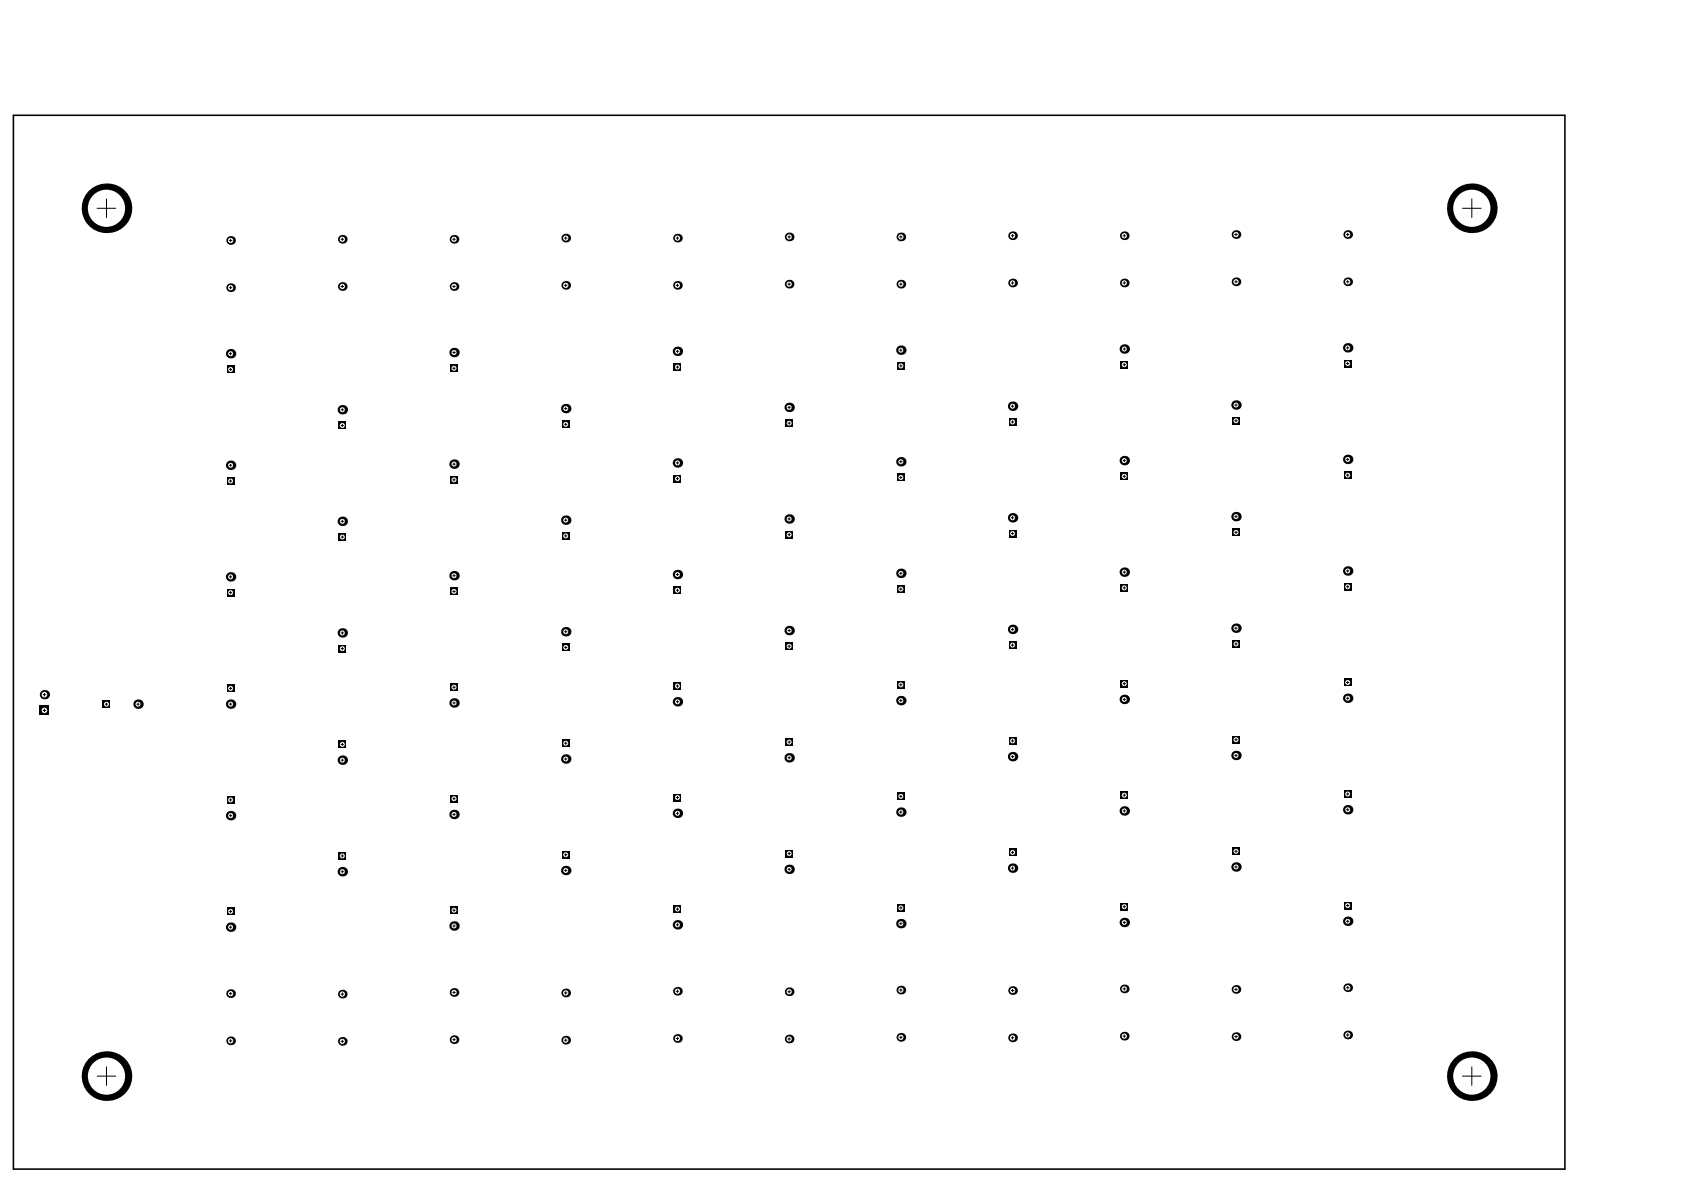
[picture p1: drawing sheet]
<svg xmlns="http://www.w3.org/2000/svg" width="297mm" height="210mm" viewBox="0 0 297 210" stroke-linecap="round" stroke-linejoin="round" font-family="sans-serif">
<path d="M2.4 20.3h273.6v185.9h-273.6z" fill="none" stroke="#000" stroke-width=".28"/>
<path d="M118.8 103.4h1.4v1.4h-1.4z" fill-rule="evenodd" fill="#000"/>
<circle cx="119.5" cy="104.1" r=".44" fill="#fff"/>
<path d="M118.8 83.7h1.4v1.4h-1.4z" fill-rule="evenodd" fill="#000"/>
<circle cx="119.5" cy="84.4" r=".44" fill="#fff"/>
<circle cx="119.5" cy="62" r=".83" fill="#000"/>
<circle cx="119.5" cy="62" r=".44" fill="#fff"/>
<circle cx="119.5" cy="42" r=".77" fill="#000"/>
<circle cx="119.5" cy="42" r=".47" fill="#fff"/>
<path d="M138.5 149.9h1.4v1.4h-1.4z" fill-rule="evenodd" fill="#000"/>
<circle cx="139.2" cy="150.6" r=".44" fill="#fff"/>
<path d="M138.5 130.2h1.4v1.4h-1.4z" fill-rule="evenodd" fill="#000"/>
<circle cx="139.2" cy="130.9" r=".44" fill="#fff"/>
<circle cx="119.5" cy="183.2" r=".77" fill="#000"/>
<circle cx="119.5" cy="183.2" r=".47" fill="#fff"/>
<circle cx="119.5" cy="174.8" r=".77" fill="#000"/>
<circle cx="119.5" cy="174.8" r=".47" fill="#fff"/>
<circle cx="119.5" cy="163.1" r=".83" fill="#000"/>
<circle cx="119.5" cy="163.1" r=".44" fill="#fff"/>
<path d="M118.8 159.7h1.4v1.3h-1.4z" fill-rule="evenodd" fill="#000"/>
<circle cx="119.5" cy="160.3" r=".44" fill="#fff"/>
<path d="M118.8 140h1.4v1.4h-1.4z" fill-rule="evenodd" fill="#000"/>
<circle cx="119.5" cy="140.7" r=".44" fill="#fff"/>
<path d="M118.8 120.3h1.4v1.4h-1.4z" fill-rule="evenodd" fill="#000"/>
<circle cx="119.5" cy="121" r=".44" fill="#fff"/>
<circle cx="119.5" cy="123.8" r=".83" fill="#000"/>
<circle cx="119.5" cy="123.8" r=".44" fill="#fff"/>
<circle cx="119.5" cy="101.3" r=".83" fill="#000"/>
<circle cx="119.5" cy="101.3" r=".44" fill="#fff"/>
<circle cx="119.5" cy="50.3" r=".77" fill="#000"/>
<circle cx="119.5" cy="50.3" r=".47" fill="#fff"/>
<path d="M138.5 113.3h1.4v1.4h-1.4z" fill-rule="evenodd" fill="#000"/>
<circle cx="139.2" cy="114" r=".44" fill="#fff"/>
<path d="M138.5 93.6h1.4v1.4h-1.4z" fill-rule="evenodd" fill="#000"/>
<circle cx="139.2" cy="94.3" r=".44" fill="#fff"/>
<path d="M138.5 73.9h1.4v1.4h-1.4z" fill-rule="evenodd" fill="#000"/>
<circle cx="139.2" cy="74.6" r=".44" fill="#fff"/>
<circle cx="119.5" cy="143.5" r=".83" fill="#000"/>
<circle cx="119.5" cy="143.5" r=".44" fill="#fff"/>
<circle cx="119.5" cy="81.7" r=".83" fill="#000"/>
<circle cx="119.5" cy="81.7" r=".44" fill="#fff"/>
<path d="M118.8 64.1h1.4v1.3h-1.4z" fill-rule="evenodd" fill="#000"/>
<circle cx="119.5" cy="64.8" r=".44" fill="#fff"/>
<path d="M18.1 123.5h1.4v1.4h-1.4z" fill-rule="evenodd" fill="#000"/>
<circle cx="18.8" cy="124.2" r=".44" fill="#fff"/>
<circle cx="40.7" cy="175.3" r=".77" fill="#000"/>
<circle cx="40.7" cy="175.3" r=".47" fill="#fff"/>
<circle cx="40.7" cy="50.7" r=".77" fill="#000"/>
<circle cx="40.7" cy="50.7" r=".47" fill="#fff"/>
<circle cx="60.4" cy="175.4" r=".77" fill="#000"/>
<circle cx="60.4" cy="175.4" r=".47" fill="#fff"/>
<path d="M59.7 150.3h1.4v1.4h-1.4z" fill-rule="evenodd" fill="#000"/>
<circle cx="60.4" cy="151" r=".44" fill="#fff"/>
<path d="M59.7 74.4h1.4v1.3h-1.4z" fill-rule="evenodd" fill="#000"/>
<circle cx="60.4" cy="75.1" r=".44" fill="#fff"/>
<circle cx="80.1" cy="175.1" r=".77" fill="#000"/>
<circle cx="80.1" cy="175.1" r=".47" fill="#fff"/>
<circle cx="80.1" cy="124" r=".83" fill="#000"/>
<circle cx="80.1" cy="124" r=".44" fill="#fff"/>
<path d="M79.4 103.6h1.4v1.4h-1.4z" fill-rule="evenodd" fill="#000"/>
<circle cx="80.1" cy="104.3" r=".44" fill="#fff"/>
<circle cx="80.1" cy="81.9" r=".83" fill="#000"/>
<circle cx="80.1" cy="81.9" r=".44" fill="#fff"/>
<circle cx="99.8" cy="175.1" r=".77" fill="#000"/>
<circle cx="99.8" cy="175.1" r=".47" fill="#fff"/>
<path d="M99.1 150.1h1.4v1.4h-1.4z" fill-rule="evenodd" fill="#000"/>
<circle cx="99.8" cy="150.8" r=".44" fill="#fff"/>
<path d="M99.1 130.4h1.4v1.4h-1.4z" fill-rule="evenodd" fill="#000"/>
<circle cx="99.8" cy="131.1" r=".44" fill="#fff"/>
<circle cx="99.8" cy="42" r=".77" fill="#000"/>
<circle cx="99.8" cy="42" r=".47" fill="#fff"/>
<path d="M158.2 103.2h1.4v1.4h-1.4z" fill-rule="evenodd" fill="#000"/>
<circle cx="158.9" cy="103.9" r=".44" fill="#fff"/>
<path d="M158.2 83.5h1.4v1.4h-1.4z" fill-rule="evenodd" fill="#000"/>
<circle cx="158.9" cy="84.2" r=".44" fill="#fff"/>
<circle cx="158.9" cy="41.8" r=".77" fill="#000"/>
<circle cx="158.9" cy="41.8" r=".47" fill="#fff"/>
<circle cx="178.6" cy="153.1" r=".83" fill="#000"/>
<circle cx="178.6" cy="153.1" r=".44" fill="#fff"/>
<path d="M177.9 130h1.4v1.4h-1.4z" fill-rule="evenodd" fill="#000"/>
<circle cx="178.6" cy="130.7" r=".44" fill="#fff"/>
<path d="M197.6 159.2h1.4v1.4h-1.4z" fill-rule="evenodd" fill="#000"/>
<circle cx="198.3" cy="159.9" r=".44" fill="#fff"/>
<path d="M197.6 83.3h1.4v1.4h-1.4z" fill-rule="evenodd" fill="#000"/>
<circle cx="198.3" cy="84" r=".44" fill="#fff"/>
<path d="M197.6 63.6h1.4v1.4h-1.4z" fill-rule="evenodd" fill="#000"/>
<circle cx="198.3" cy="64.3" r=".44" fill="#fff"/>
<circle cx="218" cy="152.9" r=".83" fill="#000"/>
<circle cx="218" cy="152.9" r=".44" fill="#fff"/>
<circle cx="218" cy="110.8" r=".83" fill="#000"/>
<circle cx="218" cy="110.8" r=".44" fill="#fff"/>
<path d="M7 124.5h1.7v1.6h-1.7z" fill-rule="evenodd" fill="#000"/>
<circle cx="7.8" cy="125.3" r=".49" fill="#fff"/>
<circle cx="7.8" cy="122.5" r=".82" fill="#000"/>
<circle cx="7.8" cy="122.5" r=".49" fill="#fff"/>
<circle cx="40.7" cy="183.6" r=".77" fill="#000"/>
<circle cx="40.7" cy="183.6" r=".47" fill="#fff"/>
<path d="M40 160.1h1.4v1.4h-1.4z" fill-rule="evenodd" fill="#000"/>
<circle cx="40.7" cy="160.8" r=".44" fill="#fff"/>
<path d="M40 140.4h1.4v1.4h-1.4z" fill-rule="evenodd" fill="#000"/>
<circle cx="40.7" cy="141.1" r=".44" fill="#fff"/>
<path d="M40 120.7h1.4v1.4h-1.4z" fill-rule="evenodd" fill="#000"/>
<circle cx="40.7" cy="121.4" r=".44" fill="#fff"/>
<path d="M40 103.8h1.4v1.4h-1.4z" fill-rule="evenodd" fill="#000"/>
<circle cx="40.7" cy="104.5" r=".44" fill="#fff"/>
<path d="M40 84.2h1.4v1.3h-1.4z" fill-rule="evenodd" fill="#000"/>
<circle cx="40.7" cy="84.8" r=".44" fill="#fff"/>
<path d="M40 64.5h1.4v1.4h-1.4z" fill-rule="evenodd" fill="#000"/>
<circle cx="40.7" cy="65.2" r=".44" fill="#fff"/>
<circle cx="40.7" cy="42.4" r=".77" fill="#000"/>
<circle cx="40.7" cy="42.4" r=".47" fill="#fff"/>
<circle cx="60.4" cy="183.7" r=".77" fill="#000"/>
<circle cx="60.4" cy="183.7" r=".47" fill="#fff"/>
<path d="M59.7 130.6h1.4v1.4h-1.4z" fill-rule="evenodd" fill="#000"/>
<circle cx="60.4" cy="131.3" r=".44" fill="#fff"/>
<circle cx="60.4" cy="134.1" r=".83" fill="#000"/>
<circle cx="60.4" cy="134.1" r=".44" fill="#fff"/>
<path d="M59.7 113.7h1.4v1.4h-1.4z" fill-rule="evenodd" fill="#000"/>
<circle cx="60.4" cy="114.4" r=".44" fill="#fff"/>
<circle cx="60.4" cy="111.6" r=".83" fill="#000"/>
<circle cx="60.4" cy="111.6" r=".44" fill="#fff"/>
<path d="M59.7 94h1.4v1.4h-1.4z" fill-rule="evenodd" fill="#000"/>
<circle cx="60.4" cy="94.7" r=".44" fill="#fff"/>
<circle cx="60.4" cy="92" r=".83" fill="#000"/>
<circle cx="60.4" cy="92" r=".44" fill="#fff"/>
<circle cx="60.4" cy="50.5" r=".77" fill="#000"/>
<circle cx="60.4" cy="50.5" r=".47" fill="#fff"/>
<circle cx="60.4" cy="42.2" r=".77" fill="#000"/>
<circle cx="60.4" cy="42.2" r=".47" fill="#fff"/>
<circle cx="80.1" cy="183.4" r=".77" fill="#000"/>
<circle cx="80.1" cy="183.4" r=".47" fill="#fff"/>
<circle cx="80.1" cy="163.3" r=".83" fill="#000"/>
<circle cx="80.1" cy="163.3" r=".44" fill="#fff"/>
<path d="M79.4 159.9h1.4v1.4h-1.4z" fill-rule="evenodd" fill="#000"/>
<circle cx="80.1" cy="160.6" r=".44" fill="#fff"/>
<path d="M79.4 140.2h1.4v1.4h-1.4z" fill-rule="evenodd" fill="#000"/>
<circle cx="80.1" cy="140.9" r=".44" fill="#fff"/>
<path d="M79.4 120.5h1.4v1.4h-1.4z" fill-rule="evenodd" fill="#000"/>
<circle cx="80.1" cy="121.2" r=".44" fill="#fff"/>
<circle cx="80.1" cy="101.5" r=".83" fill="#000"/>
<circle cx="80.1" cy="101.5" r=".44" fill="#fff"/>
<path d="M79.4 83.9h1.4v1.4h-1.4z" fill-rule="evenodd" fill="#000"/>
<circle cx="80.1" cy="84.6" r=".44" fill="#fff"/>
<circle cx="80.1" cy="62.2" r=".83" fill="#000"/>
<circle cx="80.1" cy="62.2" r=".44" fill="#fff"/>
<circle cx="80.1" cy="50.5" r=".77" fill="#000"/>
<circle cx="80.1" cy="50.5" r=".47" fill="#fff"/>
<circle cx="80.1" cy="42.2" r=".77" fill="#000"/>
<circle cx="80.1" cy="42.2" r=".47" fill="#fff"/>
<circle cx="99.8" cy="183.5" r=".77" fill="#000"/>
<circle cx="99.8" cy="183.5" r=".47" fill="#fff"/>
<circle cx="99.8" cy="133.9" r=".83" fill="#000"/>
<circle cx="99.8" cy="133.9" r=".44" fill="#fff"/>
<path d="M99.1 113.5h1.4v1.4h-1.4z" fill-rule="evenodd" fill="#000"/>
<circle cx="99.8" cy="114.2" r=".44" fill="#fff"/>
<circle cx="99.8" cy="111.4" r=".83" fill="#000"/>
<circle cx="99.8" cy="111.4" r=".44" fill="#fff"/>
<path d="M99.1 93.8h1.4v1.4h-1.4z" fill-rule="evenodd" fill="#000"/>
<circle cx="99.8" cy="94.5" r=".44" fill="#fff"/>
<path d="M99.1 74.1h1.4v1.4h-1.4z" fill-rule="evenodd" fill="#000"/>
<circle cx="99.8" cy="74.8" r=".44" fill="#fff"/>
<circle cx="99.8" cy="72.1" r=".83" fill="#000"/>
<circle cx="99.8" cy="72.1" r=".44" fill="#fff"/>
<circle cx="99.8" cy="50.3" r=".77" fill="#000"/>
<circle cx="99.8" cy="50.3" r=".47" fill="#fff"/>
<circle cx="158.9" cy="183" r=".77" fill="#000"/>
<circle cx="158.9" cy="183" r=".47" fill="#fff"/>
<circle cx="158.9" cy="174.6" r=".77" fill="#000"/>
<circle cx="158.9" cy="174.6" r=".47" fill="#fff"/>
<circle cx="158.9" cy="162.9" r=".83" fill="#000"/>
<circle cx="158.9" cy="162.9" r=".44" fill="#fff"/>
<path d="M158.2 159.4h1.4v1.4h-1.4z" fill-rule="evenodd" fill="#000"/>
<circle cx="158.9" cy="160.1" r=".44" fill="#fff"/>
<path d="M158.2 139.8h1.4v1.4h-1.4z" fill-rule="evenodd" fill="#000"/>
<circle cx="158.9" cy="140.5" r=".44" fill="#fff"/>
<path d="M158.2 120.1h1.4v1.4h-1.4z" fill-rule="evenodd" fill="#000"/>
<circle cx="158.9" cy="120.8" r=".44" fill="#fff"/>
<circle cx="158.9" cy="123.6" r=".83" fill="#000"/>
<circle cx="158.9" cy="123.6" r=".44" fill="#fff"/>
<circle cx="158.9" cy="101.1" r=".83" fill="#000"/>
<circle cx="158.9" cy="101.1" r=".44" fill="#fff"/>
<circle cx="158.9" cy="61.8" r=".83" fill="#000"/>
<circle cx="158.9" cy="61.8" r=".44" fill="#fff"/>
<circle cx="158.9" cy="50.1" r=".77" fill="#000"/>
<circle cx="158.9" cy="50.1" r=".47" fill="#fff"/>
<circle cx="178.6" cy="183.1" r=".77" fill="#000"/>
<circle cx="178.6" cy="183.1" r=".47" fill="#fff"/>
<circle cx="178.6" cy="174.7" r=".77" fill="#000"/>
<circle cx="178.6" cy="174.7" r=".47" fill="#fff"/>
<path d="M177.9 149.7h1.4v1.3h-1.4z" fill-rule="evenodd" fill="#000"/>
<circle cx="178.6" cy="150.4" r=".44" fill="#fff"/>
<circle cx="178.6" cy="133.5" r=".83" fill="#000"/>
<circle cx="178.6" cy="133.5" r=".44" fill="#fff"/>
<path d="M177.9 113.1h1.4v1.4h-1.4z" fill-rule="evenodd" fill="#000"/>
<circle cx="178.6" cy="113.8" r=".44" fill="#fff"/>
<circle cx="178.6" cy="111" r=".83" fill="#000"/>
<circle cx="178.6" cy="111" r=".44" fill="#fff"/>
<path d="M177.9 93.4h1.4v1.4h-1.4z" fill-rule="evenodd" fill="#000"/>
<circle cx="178.6" cy="94.1" r=".44" fill="#fff"/>
<path d="M177.9 73.7h1.4v1.4h-1.4z" fill-rule="evenodd" fill="#000"/>
<circle cx="178.6" cy="74.4" r=".44" fill="#fff"/>
<circle cx="178.6" cy="71.7" r=".83" fill="#000"/>
<circle cx="178.6" cy="71.7" r=".44" fill="#fff"/>
<circle cx="178.6" cy="49.9" r=".77" fill="#000"/>
<circle cx="178.6" cy="49.9" r=".47" fill="#fff"/>
<circle cx="178.6" cy="41.6" r=".77" fill="#000"/>
<circle cx="178.6" cy="41.6" r=".47" fill="#fff"/>
<circle cx="198.3" cy="182.8" r=".77" fill="#000"/>
<circle cx="198.3" cy="182.8" r=".47" fill="#fff"/>
<circle cx="198.3" cy="174.4" r=".77" fill="#000"/>
<circle cx="198.3" cy="174.4" r=".47" fill="#fff"/>
<path d="M197.6 139.6h1.4v1.4h-1.4z" fill-rule="evenodd" fill="#000"/>
<circle cx="198.3" cy="140.3" r=".44" fill="#fff"/>
<circle cx="198.3" cy="143" r=".83" fill="#000"/>
<circle cx="198.3" cy="143" r=".44" fill="#fff"/>
<path d="M197.6 119.9h1.4v1.4h-1.4z" fill-rule="evenodd" fill="#000"/>
<circle cx="198.3" cy="120.6" r=".44" fill="#fff"/>
<circle cx="198.3" cy="123.4" r=".83" fill="#000"/>
<circle cx="198.3" cy="123.4" r=".44" fill="#fff"/>
<path d="M197.6 103h1.4v1.4h-1.4z" fill-rule="evenodd" fill="#000"/>
<circle cx="198.3" cy="103.7" r=".44" fill="#fff"/>
<circle cx="198.3" cy="100.9" r=".83" fill="#000"/>
<circle cx="198.3" cy="100.9" r=".44" fill="#fff"/>
<circle cx="198.3" cy="61.6" r=".83" fill="#000"/>
<circle cx="198.3" cy="61.6" r=".44" fill="#fff"/>
<circle cx="198.3" cy="49.9" r=".77" fill="#000"/>
<circle cx="198.3" cy="49.9" r=".47" fill="#fff"/>
<circle cx="198.3" cy="41.6" r=".77" fill="#000"/>
<circle cx="198.3" cy="41.6" r=".47" fill="#fff"/>
<circle cx="218" cy="182.9" r=".77" fill="#000"/>
<circle cx="218" cy="182.9" r=".47" fill="#fff"/>
<circle cx="218" cy="174.5" r=".77" fill="#000"/>
<circle cx="218" cy="174.5" r=".47" fill="#fff"/>
<path d="M217.3 149.5h1.4v1.3h-1.4z" fill-rule="evenodd" fill="#000"/>
<circle cx="218" cy="150.1" r=".44" fill="#fff"/>
<path d="M217.3 129.8h1.4v1.4h-1.4z" fill-rule="evenodd" fill="#000"/>
<circle cx="218" cy="130.5" r=".44" fill="#fff"/>
<circle cx="218" cy="133.3" r=".83" fill="#000"/>
<circle cx="218" cy="133.3" r=".44" fill="#fff"/>
<path d="M217.3 112.9h1.4v1.4h-1.4z" fill-rule="evenodd" fill="#000"/>
<circle cx="218" cy="113.6" r=".44" fill="#fff"/>
<path d="M217.3 93.2h1.4v1.4h-1.4z" fill-rule="evenodd" fill="#000"/>
<circle cx="218" cy="93.9" r=".44" fill="#fff"/>
<path d="M217.3 73.5h1.4v1.4h-1.4z" fill-rule="evenodd" fill="#000"/>
<circle cx="218" cy="74.2" r=".44" fill="#fff"/>
<circle cx="218" cy="71.4" r=".83" fill="#000"/>
<circle cx="218" cy="71.4" r=".44" fill="#fff"/>
<circle cx="218" cy="49.7" r=".77" fill="#000"/>
<circle cx="218" cy="49.7" r=".47" fill="#fff"/>
<circle cx="218" cy="41.4" r=".77" fill="#000"/>
<circle cx="218" cy="41.4" r=".47" fill="#fff"/>
<circle cx="60.4" cy="153.8" r=".83" fill="#000"/>
<circle cx="60.4" cy="153.8" r=".44" fill="#fff"/>
<circle cx="60.4" cy="72.3" r=".83" fill="#000"/>
<circle cx="60.4" cy="72.3" r=".44" fill="#fff"/>
<circle cx="80.1" cy="143.7" r=".83" fill="#000"/>
<circle cx="80.1" cy="143.7" r=".44" fill="#fff"/>
<path d="M79.4 64.3h1.4v1.4h-1.4z" fill-rule="evenodd" fill="#000"/>
<circle cx="80.1" cy="65" r=".44" fill="#fff"/>
<circle cx="99.8" cy="153.5" r=".83" fill="#000"/>
<circle cx="99.8" cy="153.5" r=".44" fill="#fff"/>
<circle cx="99.8" cy="91.7" r=".83" fill="#000"/>
<circle cx="99.8" cy="91.7" r=".44" fill="#fff"/>
<circle cx="158.9" cy="143.2" r=".83" fill="#000"/>
<circle cx="158.9" cy="143.2" r=".44" fill="#fff"/>
<circle cx="158.9" cy="81.4" r=".83" fill="#000"/>
<circle cx="158.9" cy="81.4" r=".44" fill="#fff"/>
<path d="M158.2 63.8h1.4v1.4h-1.4z" fill-rule="evenodd" fill="#000"/>
<circle cx="158.9" cy="64.5" r=".44" fill="#fff"/>
<circle cx="178.6" cy="91.3" r=".83" fill="#000"/>
<circle cx="178.6" cy="91.3" r=".44" fill="#fff"/>
<circle cx="198.3" cy="162.7" r=".83" fill="#000"/>
<circle cx="198.3" cy="162.7" r=".44" fill="#fff"/>
<circle cx="198.3" cy="81.2" r=".83" fill="#000"/>
<circle cx="198.3" cy="81.2" r=".44" fill="#fff"/>
<circle cx="218" cy="91.1" r=".83" fill="#000"/>
<circle cx="218" cy="91.1" r=".44" fill="#fff"/>
<circle cx="24.3" cy="124.2" r=".83" fill="#000"/>
<circle cx="24.3" cy="124.2" r=".44" fill="#fff"/>
<circle cx="40.7" cy="124.2" r=".83" fill="#000"/>
<circle cx="40.7" cy="124.2" r=".44" fill="#fff"/>
<circle cx="40.7" cy="82.1" r=".83" fill="#000"/>
<circle cx="40.7" cy="82.1" r=".44" fill="#fff"/>
<circle cx="139.2" cy="41.8" r=".77" fill="#000"/>
<circle cx="139.2" cy="41.8" r=".47" fill="#fff"/>
<path d="M237 159h1.4v1.4h-1.4z" fill-rule="evenodd" fill="#000"/>
<circle cx="237.7" cy="159.7" r=".44" fill="#fff"/>
<path d="M237 63.4h1.4v1.4h-1.4z" fill-rule="evenodd" fill="#000"/>
<circle cx="237.7" cy="64.1" r=".44" fill="#fff"/>
<circle cx="40.7" cy="163.5" r=".83" fill="#000"/>
<circle cx="40.7" cy="163.5" r=".44" fill="#fff"/>
<circle cx="40.7" cy="101.8" r=".83" fill="#000"/>
<circle cx="40.7" cy="101.8" r=".44" fill="#fff"/>
<circle cx="40.7" cy="62.4" r=".83" fill="#000"/>
<circle cx="40.7" cy="62.4" r=".44" fill="#fff"/>
<circle cx="139.2" cy="183.3" r=".77" fill="#000"/>
<circle cx="139.2" cy="183.3" r=".47" fill="#fff"/>
<circle cx="139.2" cy="174.9" r=".77" fill="#000"/>
<circle cx="139.2" cy="174.9" r=".47" fill="#fff"/>
<circle cx="139.2" cy="133.7" r=".83" fill="#000"/>
<circle cx="139.2" cy="133.7" r=".44" fill="#fff"/>
<circle cx="139.2" cy="111.2" r=".83" fill="#000"/>
<circle cx="139.2" cy="111.2" r=".44" fill="#fff"/>
<circle cx="139.2" cy="71.9" r=".83" fill="#000"/>
<circle cx="139.2" cy="71.9" r=".44" fill="#fff"/>
<circle cx="139.2" cy="50.1" r=".77" fill="#000"/>
<circle cx="139.2" cy="50.1" r=".47" fill="#fff"/>
<circle cx="237.7" cy="182.6" r=".77" fill="#000"/>
<circle cx="237.7" cy="182.6" r=".47" fill="#fff"/>
<circle cx="237.7" cy="174.2" r=".77" fill="#000"/>
<circle cx="237.7" cy="174.2" r=".47" fill="#fff"/>
<path d="M237 139.4h1.4v1.3h-1.4z" fill-rule="evenodd" fill="#000"/>
<circle cx="237.7" cy="140.1" r=".44" fill="#fff"/>
<circle cx="237.7" cy="142.8" r=".83" fill="#000"/>
<circle cx="237.7" cy="142.8" r=".44" fill="#fff"/>
<path d="M237 119.7h1.4v1.4h-1.4z" fill-rule="evenodd" fill="#000"/>
<circle cx="237.7" cy="120.4" r=".44" fill="#fff"/>
<circle cx="237.7" cy="123.2" r=".83" fill="#000"/>
<circle cx="237.7" cy="123.2" r=".44" fill="#fff"/>
<path d="M237 102.8h1.4v1.4h-1.4z" fill-rule="evenodd" fill="#000"/>
<circle cx="237.7" cy="103.5" r=".44" fill="#fff"/>
<circle cx="237.7" cy="100.7" r=".83" fill="#000"/>
<circle cx="237.7" cy="100.7" r=".44" fill="#fff"/>
<path d="M237 83.1h1.4v1.4h-1.4z" fill-rule="evenodd" fill="#000"/>
<circle cx="237.7" cy="83.8" r=".44" fill="#fff"/>
<circle cx="237.7" cy="61.4" r=".83" fill="#000"/>
<circle cx="237.7" cy="61.4" r=".44" fill="#fff"/>
<circle cx="237.7" cy="49.7" r=".77" fill="#000"/>
<circle cx="237.7" cy="49.7" r=".47" fill="#fff"/>
<circle cx="237.7" cy="41.4" r=".77" fill="#000"/>
<circle cx="237.7" cy="41.4" r=".47" fill="#fff"/>
<circle cx="40.7" cy="143.9" r=".83" fill="#000"/>
<circle cx="40.7" cy="143.9" r=".44" fill="#fff"/>
<circle cx="139.2" cy="153.3" r=".83" fill="#000"/>
<circle cx="139.2" cy="153.3" r=".44" fill="#fff"/>
<circle cx="139.2" cy="91.5" r=".83" fill="#000"/>
<circle cx="139.2" cy="91.5" r=".44" fill="#fff"/>
<circle cx="259.6" cy="189.8" r="4.4" fill="#000"/>
<circle cx="259.6" cy="189.8" r="3.3" fill="#fff"/>
<circle cx="237.7" cy="162.5" r=".83" fill="#000"/>
<circle cx="237.7" cy="162.5" r=".44" fill="#fff"/>
<circle cx="237.7" cy="81" r=".83" fill="#000"/>
<circle cx="237.7" cy="81" r=".44" fill="#fff"/>
<circle cx="259.6" cy="36.7" r="4.4" fill="#000"/>
<circle cx="259.6" cy="36.7" r="3.3" fill="#fff"/>
<circle cx="18.8" cy="189.8" r="4.4" fill="#000"/>
<circle cx="18.8" cy="189.8" r="3.3" fill="#fff"/>
<circle cx="18.8" cy="36.7" r="4.4" fill="#000"/>
<circle cx="18.8" cy="36.7" r="3.3" fill="#fff"/>
<g fill="none" stroke="#000" stroke-width=".18">
<path d="M17.1 36.7h3.3M18.8 35.1v3.3M258 36.7h3.3M259.6 35.1v3.3M40.4 50.7h.5M40.4 42.4h.5M40.7 42.2v.4M40.7 50.5v.5M60.1 50.5h.5M60.1 42.2h.5M60.4 42v.4M60.4 50.3v.5"/>
<path d="M79.9 50.5h.4M79.9 42.2h.4M80.1 42v.4M80.1 50.3v.5M99.6 42h.4M99.6 50.3h.4M99.8 41.8v.4M99.8 50.1v.5M119.3 42h.4M119.3 50.3h.4M119.5 41.8v.4M119.5 50.1v.5"/>
<path d="M139 41.8h.4M139 50.1h.4M139.2 41.6v.4M139.2 49.9v.5M158.7 41.8h.4M158.7 50.1h.4M158.9 41.6v.4M158.9 49.9v.5M178.4 49.9h.4M178.4 41.6h.4M178.6 41.3v.5M178.6 49.7v.4"/>
<path d="M198.1 49.9h.4M198.1 41.6h.4M198.3 41.3v.5M198.3 49.7v.4M217.8 49.7h.4M217.8 41.4h.4M218 41.1v.5M218 49.5v.4M237.5 49.7h.5M237.5 41.4h.5M237.7 41.1v.5M237.7 49.5v.4"/>
<path d="M40.5 65.2h.4M40.5 62.4h.4M40.7 62.2v.4M40.7 64.9v.5M60.2 75.1h.4M60.2 72.3h.4M60.4 72.1v.4M60.4 74.8v.5M79.9 62.2h.4M79.9 65h.4M80.1 62v.4M80.1 64.7v.5"/>
<path d="M99.6 74.8h.4M99.6 72.1h.4M99.8 71.8v.5M99.8 74.6v.5M119.3 62h.4M119.3 64.8h.4M119.5 61.8v.4M119.5 64.5v.5M139 74.6h.4M139 71.9h.4M139.2 71.6v.5M139.2 74.4v.5"/>
<path d="M158.7 61.8h.4M158.7 64.5h.4M158.9 61.5v.5M158.9 64.3v.5M178.4 74.4h.4M178.4 71.7h.4M178.6 71.4v.5M178.6 74.2v.4M198.1 64.3h.4M198.1 61.6h.4M198.3 61.3v.5M198.3 64.1v.5"/>
<path d="M217.8 74.2h.4M217.8 71.4h.4M218 71.2v.5M218 74v.4M237.5 64.1h.4M237.5 61.4h.4M237.7 61.1v.5M237.7 63.9v.4M40.5 84.8h.4M40.5 82.1h.4M40.7 81.9v.4M40.7 84.6v.5"/>
<path d="M60.2 94.7h.4M60.2 92h.4M60.4 91.7v.5M60.4 94.5v.5M79.9 81.9h.4M79.9 84.6h.4M80.1 81.6v.5M80.1 84.4v.5M99.6 94.5h.4M99.6 91.7h.4M99.8 91.5v.5M99.8 94.3v.4"/>
<path d="M119.3 84.4h.4M119.3 81.7h.4M119.5 81.4v.5M119.5 84.2v.5M139 94.3h.4M139 91.5h.4M139.2 91.3v.5M139.2 94.1v.4M158.7 84.2h.4M158.7 81.4h.4M158.9 81.2v.5M158.9 84v.4"/>
<path d="M178.4 94.1h.4M178.4 91.3h.4M178.6 91.1v.5M178.6 93.9v.4M198.1 84h.4M198.1 81.2h.4M198.3 81v.5M198.3 83.8v.4M217.8 93.9h.4M217.8 91.1h.4M218 90.9v.4M218 93.7v.4"/>
<path d="M237.5 83.8h.4M237.5 81h.4M237.7 80.8v.5M237.7 83.6v.4M40.5 104.5h.4M40.5 101.8h.4M40.7 101.5v.5M40.7 104.3v.4M60.2 114.4h.4M60.2 111.6h.4M60.4 111.4v.5M60.4 114.2v.4"/>
<path d="M79.9 104.3h.4M79.9 101.5h.4M80.1 101.3v.5M80.1 104.1v.4M99.6 114.2h.4M99.6 111.4h.4M99.8 111.2v.4M99.8 114v.4M119.3 104.1h.4M119.3 101.3h.4M119.5 101.1v.5M119.5 103.9v.4"/>
<path d="M139 114h.4M139 111.2h.4M139.2 111v.4M139.2 113.8v.4M158.7 103.9h.4M158.7 101.1h.4M158.9 100.9v.4M158.9 103.7v.4M178.4 113.8h.4M178.4 111h.4M178.6 110.8v.4M178.6 113.6v.4"/>
<path d="M198.1 103.7h.4M198.1 100.9h.4M198.3 100.7v.4M198.3 103.5v.4M217.8 110.8h.4M217.8 113.6h.4M218 110.6v.4M218 113.4v.4M237.5 103.5h.4M237.5 100.7h.4M237.7 100.5v.4M237.7 103.3v.4"/>
<path d="M7.6 125.3h.5M7.6 122.5h.5M7.8 122.3v.5M7.8 125.1v.5M18.6 124.2h.4M18.8 124v.4M24.1 124.2h.5M24.3 124v.4M40.5 124.2h.4M40.5 121.4h.4M40.7 121.2v.4M40.7 124v.4"/>
<path d="M60.2 131.3h.4M60.2 134.1h.4M60.4 131.1v.4M60.4 133.9v.4M79.9 124h.4M79.9 121.2h.4M80.1 121v.4M80.1 123.8v.4M99.6 131.1h.4M99.6 133.9h.4M99.8 130.9v.4M99.8 133.7v.4"/>
<path d="M119.3 121h.4M119.3 123.8h.4M119.5 120.8v.4M119.5 123.6v.4M139 130.9h.4M139 133.7h.4M139.2 130.7v.4M139.2 133.5v.4M158.7 120.8h.4M158.7 123.6h.4M158.9 120.6v.4M158.9 123.4v.4"/>
<path d="M178.4 130.7h.4M178.4 133.5h.4M178.6 130.5v.4M178.6 133.2v.5M198.1 120.6h.4M198.1 123.4h.4M198.3 120.4v.4M198.3 123.2v.4M217.8 130.5h.4M217.8 133.3h.4M218 130.3v.4M218 133v.5"/>
<path d="M237.5 120.4h.4M237.5 123.2h.4M237.7 120.2v.4M237.7 122.9v.5M237.7 139.8v.5M40.5 141.1h.4M40.5 143.9h.4M40.7 140.9v.4M40.7 143.7v.4M60.2 151h.4M60.2 153.8h.4M60.4 150.8v.4"/>
<path d="M60.4 153.5v.5M79.9 140.9h.4M79.9 143.7h.4M80.1 140.7v.4M80.1 143.4v.5M99.6 150.8h.4M99.6 153.5h.4M99.8 150.6v.4M99.8 153.3v.5M119.3 140.7h.4M119.3 143.5h.4M119.5 140.5v.4"/>
<path d="M119.5 143.2v.5M139 150.6h.4M139 153.3h.4M139.2 150.3v.5M139.2 153.1v.5M158.7 140.5h.4M158.7 143.2h.4M158.9 140.3v.4M158.9 143v.5M158.9 159.9v.5M178.4 153.1h.4M178.4 150.4h.4"/>
<path d="M178.6 150.1v.5M178.6 152.9v.5M198.1 159.9h.4M198.1 140.3h.4M198.1 143h.4M198.3 140v.5M198.3 142.8v.5M198.3 159.7v.5M217.8 152.9h.4M217.8 150.1h.4M218 149.9v.5M218 152.7v.4"/>
<path d="M237.5 159.7h.4M237.5 140.1h.4M237.5 142.8h.4M237.7 142.6v.5M237.7 159.5v.4M40.4 175.3h.5M40.5 160.8h.4M40.5 163.5h.4M40.7 160.5v.5M40.7 163.3v.5M40.7 175v.5M60.1 175.4h.5"/>
<path d="M60.4 175.1v.5M79.9 175.1h.4M79.9 163.3h.4M79.9 160.6h.4M80.1 160.3v.5M80.1 163.1v.5M80.1 174.8v.5M99.6 175.1h.4M99.8 174.9v.5M119.3 174.8h.4M119.3 163.1h.4M119.3 160.3h.4"/>
<path d="M119.5 160.1v.5M119.5 162.9v.4M119.5 174.6v.5M139 174.9h.4M139.2 174.7v.5M158.7 174.6h.4M158.7 162.9h.4M158.7 160.1h.4M158.9 162.7v.4M158.9 174.4v.5M178.4 174.7h.4M178.6 174.5v.5"/>
<path d="M198.1 174.4h.4M198.1 162.7h.4M198.3 162.5v.4M198.3 174.2v.5M217.8 174.5h.4M218 174.3v.5M237.5 174.2h.5M237.5 162.5h.4M237.7 162.3v.4M237.7 174v.5M17.1 189.8h3.3M18.8 188.2v3.3"/>
<path d="M40.4 183.6h.5M40.7 183.4v.4M60.1 183.7h.5M60.4 183.5v.4M79.9 183.4h.4M80.1 183.2v.4M99.6 183.5h.4M99.8 183.2v.5M119.3 183.2h.4M119.5 182.9v.5M139 183.3h.4M139.2 183v.5"/>
<path d="M158.7 183h.4M158.9 182.7v.5M178.4 183.1h.4M178.6 182.8v.5M198.1 182.8h.4M198.3 182.5v.5M217.8 182.9h.4M218 182.6v.5M237.5 182.6h.5M237.7 182.3v.5M258 189.8h3.3M259.6 188.2v3.3"/>
</g>
</svg>
